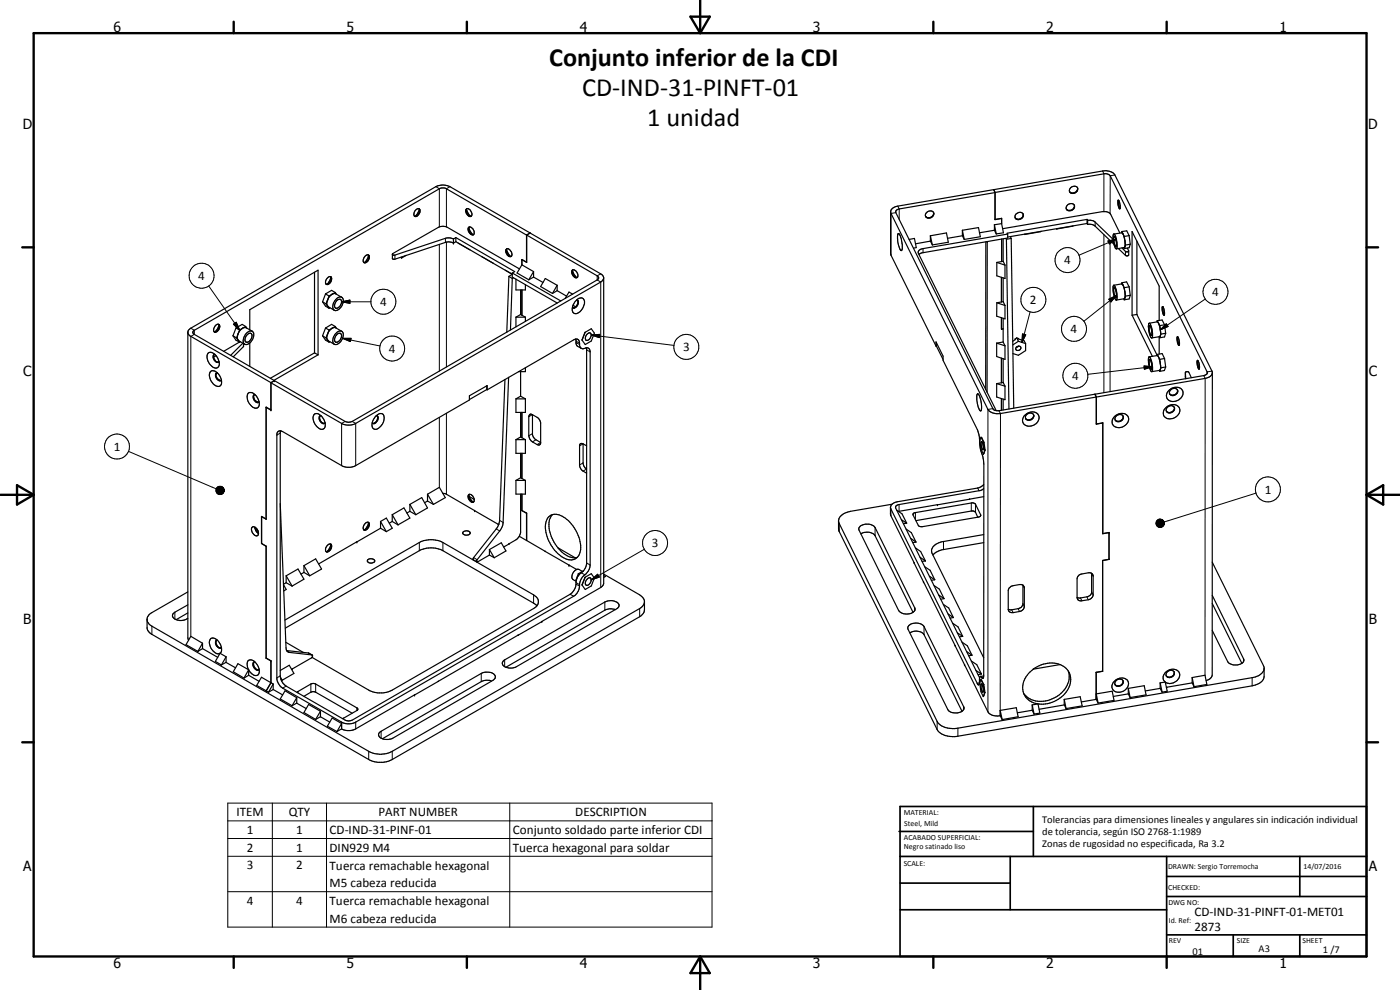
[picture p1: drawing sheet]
<svg xmlns="http://www.w3.org/2000/svg" width="420mm" height="297mm" viewBox="0 0 420 297" stroke-linecap="round" stroke-linejoin="round" font-family="sans-serif">
<defs><g id="words">
<g font-size="7.9">
<text x="164.8" y="19.9">Conjunto inferior de la CDI</text>
<text x="174.7" y="28.9">CD-IND-31-PINFT-01</text>
<text x="194.3" y="37.9">1 unidad</text>
</g>
<g font-size="4.2">
<text x="34" y="9.6">6</text>
<text x="104" y="9.6">5</text>
<text x="174" y="9.6">4</text>
<text x="244" y="9.6">3</text>
<text x="314" y="9.6">2</text>
<text x="384" y="9.6">1</text>
<text x="6.8" y="38.7">D</text>
<text x="410.6" y="38.7">D</text>
<text x="7" y="112.9">C</text>
<text x="410.8" y="112.9">C</text>
<text x="7" y="187.1">B</text>
<text x="410.8" y="187.1">B</text>
<text x="7" y="261.4">A</text>
<text x="410.8" y="261.4">A</text>
<text x="34" y="290.4">6</text>
<text x="104" y="290.4">5</text>
<text x="174" y="290.4">4</text>
<text x="244" y="290.4">3</text>
<text x="314" y="290.4">2</text>
<text x="384" y="290.4">1</text>
</g>
<g font-size="3.9">
<text x="319.4" y="79.3">4</text>
<text x="59.5" y="84">4</text>
<text x="363.8" y="88.9">4</text>
<text x="114.1" y="91.8">4</text>
<text x="309.1" y="91.3">2</text>
<text x="321.3" y="99.9">4</text>
<text x="116.7" y="105.9">4</text>
<text x="205" y="105.4">3</text>
<text x="321.8" y="114">4</text>
<text x="34.2" y="135.3">1</text>
<text x="379.5" y="148.1">1</text>
<text x="195.7" y="164.2">3</text>
<text x="70.9" y="244.9">ITEM</text>
<text x="86.6" y="244.9">QTY</text>
<text x="113.6" y="244.9">PART NUMBER</text>
<text x="172.6" y="244.9">DESCRIPTION</text>
<text x="74.1" y="250.2">1</text>
<text x="88.9" y="250.2">1</text>
<text x="98.9" y="250.2">CD-IND-31-PINF-01</text>
<text x="153.9" y="250.3">Conjunto soldado parte inferior CDI</text>
<text x="74.1" y="255.5">2</text>
<text x="88.9" y="255.5">1</text>
<text x="98.9" y="255.5">DIN929 M4</text>
<text x="153.9" y="255.6">Tuerca hexagonal para soldar</text>
<text x="74.1" y="260.9">3</text>
<text x="88.9" y="260.9">2</text>
<text x="98.9" y="260.9">Tuerca remachable hexagonal</text>
<text x="98.9" y="266.2">M5 cabeza reducida</text>
<text x="74.1" y="271.4">4</text>
<text x="88.9" y="271.4">4</text>
<text x="98.9" y="271.6">Tuerca remachable hexagonal</text>
<text x="358.5" y="275">CD-IND-31-PINFT-01-MET01</text>
<text x="98.9" y="276.9">M6 cabeza reducida</text>
<text x="358.5" y="279.4">2873</text>
</g>
<g font-size="3.1">
<text x="312.7" y="246.8">Tolerancias para dimensiones lineales y angulares sin indicación individual</text>
<text x="312.7" y="250.4">de tolerancia, según ISO 2768-1:1989</text>
<text x="312.7" y="254">Zonas de rugosidad no especificada, Ra 3.2</text>
<text x="357.9" y="286.4">01</text>
<text x="377.7" y="285.6">A3</text>
<text x="397" y="285.9">1 /7</text>
</g>
<g font-size="2.4">
<text x="271.2" y="244.4">MATERIAL:</text>
<text x="271.3" y="252">ACABADO SUPERFICIAL:</text>
<text x="271.4" y="247.9">Steel, Mild</text>
<text x="271.3" y="254.6">Negro satinado liso</text>
<text x="271.2" y="259.7">SCALE:</text>
<text x="350.6" y="260.8">DRAWN: Sergio Torremocha</text>
<text x="391.2" y="260.6">14/07/2016</text>
<text x="350.6" y="267">CHECKED:</text>
<text x="350.6" y="271.4">DWG NO:</text>
<text x="350.8" y="276.9">Id. Ref:</text>
<text x="350.8" y="282.8">REV</text>
<text x="371.2" y="282.9">SIZE</text>
<text x="390.9" y="282.9">SHEET</text>
</g>
</g></defs>
<g fill="none" stroke="#000" stroke-width=".35">
<path d="M298.2 56.9l.4 .9M298.3 56.9l.4 .8M298.3 56.9v.1M298.6 57.8v8.1l2-.4M298.7 57.7l32.6-5.5h.9l.7 .3 29.5 59.3-.2 .5-.9 .4-61.5 10.5-1.4-.1-.4-.5-29.2-58.8a.93 .93 0 0 1 1.1-1.1l28.7-4.9M298.7 57.7v8.1M321.3 56.3a1.1 1.1 0 0 1 1.5-.4 1.1 1.1 0 0 1 .4 1.5 1.2 1.2 0 0 1-1.3 .7 1.2 1.2 0 0 1-.9-1.2zM323.4 56.5a1.45 1.45 0 0 1-.9 1.3 1.45 1.45 0 0 1-1.5-.3M109.2 78.7l.2 .1M110.5 76.5a1.68 1.68 0 0 1-1.1 2.3M110.6 76.6l-.3 1-.9 1.2M110.7 76.6a1.48 1.48 0 0 1-.1 1.5 1.48 1.48 0 0 1-1.4 .6"/>
<path d="M110.7 76.6a1.29 1.29 0 0 0-1.7 1.4l.2 .7M121.9 76.6l-1.4 .9v-.4M124.7 63.1l.6-.4a.84 .84 0 0 1 .8 .5 .84 .84 0 0 1-.3 1l-.5 .6-.6 .2a1.12 1.12 0 0 1 0-1.9zM125.7 62.6a1.63 1.63 0 0 1-1.3 2.3M125.8 62.8l-.5 1.3-.7 .8M136.1 72.9v-1.2l-1.2-.3h-.9l-15.5 5.1-.7-.2M136.1 72.9l-1.2-.3h-.9l-15.5 5.2-.7-.2 .1-1.5 13.6-7.9 1.6-.3 1.2 .3 21.6 12.5M136.8 71.3l17.7 10.2-.8 .4M136.8 71.3v1.2M136.8 72.5l16.9 9.8M136.8 71.3l-.7 .4M136.8 72.5l-.7 .4"/>
<path d="M137.5 72.9l3.5 2.1M140 62.8l.5 1.3 .7 .8M140.1 62.6a1.5 1.5 0 0 1 1.2 2.3 1.53 1.53 0 0 1-1.2-2.3zM140.1 62.6a1.67 1.67 0 0 0 1.3 2.3M140.6 68.2a1.41 1.41 0 0 1 1.5 .7 1.41 1.41 0 0 1-.1 1.6 1.69 1.69 0 0 1-1.4-2.3zM140.7 68.3l.3 1 .9 1.1M140.7 68.2a1.76 1.76 0 0 0 1.4 2.2M140.8 68.1l-.1 .1M151.8 74.9a1.02 1.02 0 0 1 1.7 .7l.2 .8a.79 .79 0 0 1-.9 .6 .79 .79 0 0 1-.7-.8l-.3-.4zM152 74.8l.4 1 .8 1.2M152.1 74.6a1.72 1.72 0 0 0 1.2 2.4M153.4 76.9l-.1 .1"/>
<path d="M156.6 77.9v1.6M156.6 77.9l1.4 .8M156.6 79.5l-1.4 2.4 3.5 2M156.6 79.5l3.5 2M158 78.7h.1M159.1 70l-1.1 .5v8.2M159.1 69.9l-1 .6v8.2l-1.5-.8M267.3 63.5l.1 13.1 13.5 27.2M267.7 62.7l.7-.6 1-.3 61.5-10.5a3.7 3.7 0 0 1 3.7 1.2l29.1 58.8a1.85 1.85 0 0 1-2 2.2l-61.4 10.6a3.8 3.8 0 0 1-3.8-1.2l-29.1-58.8v-1zM269.5 70.1a.92 .92 0 0 1 .8 1.1l.5 2.2v1.3l-.3 .5a1.91 1.91 0 0 1-.9-1.8l-.2-1.9zM272.8 71.8l1.6-.3 .6 2.8-.9 .2M279.2 72.3l-4.4 .9"/>
<path d="M279.2 70.7l4.8-.8 .6 2.8-4.8 .8M279.2 70.7l.6 2.8M279.2 70.7v1.6M279.2 72.3l.6 1.2M280.2 63.7a1.3 1.3 0 0 1-.9 1.7 1.3 1.3 0 0 1-1.6-.8 1.39 1.39 0 0 1 1-1.2 1.39 1.39 0 0 1 1.5 .5M280.2 63.9a1.43 1.43 0 0 1-.9 1.3 1.43 1.43 0 0 1-1.5-.3M288.8 70.7l-4.4 .8M288.8 69.1l4.9-.8 .5 2.7-4.8 .8M288.8 69.1l.6 2.7M288.8 69.1v1.6M288.8 70.7l.6 1.1M295.9 72.6l-.1 44.2"/>
<path d="M296.2 72.5v45.2M298.4 69.1l-4.4 .7M298.4 67.4l.6 2.8M298.4 67.4v1.7M298.4 69.1l.6 1.1M298.6 65.7l.1 .1M299.2 78.7l2.4 .8M299.2 78.7v4.1l2.4 .8v-4.1M300.6 65.5h.1M300.6 65.5v1.6M300.6 71.8v6.7M300.6 67.1l.5 2.7-2.1 .4"/>
<path d="M300.6 65.5l-1.9 .3M300.6 67.1l-2.2 .3M300.9 68.6l29.9-5.1h1.1l1.1 .4 .3 .4 2.8 5.6M301.1 71.7v6.7M301.1 78.4l.5 1.1M301.1 78.4l-1.9 .3M301.9 71.5l.1 .3M302 71.8l.8 50.9M302.4 70.2v1.2l-25.7 4.5-.9 .5M302.4 70.2l-25.4 4.4a1.25 1.25 0 0 0-1.4 1.4l23.4 47.2M303.2 71l.3 .5M303.5 71.5l.7 51"/>
<path d="M303.5 71.5l-1.5 .3M307.1 64.4a1.3 1.3 0 0 0-1.7-.6 1.3 1.3 0 0 0-.7 1.6M307.1 64.4a1.45 1.45 0 0 1-2.3 1.1M307.1 64.4a1.37 1.37 0 0 1-.9 1.4 1.37 1.37 0 0 1-1.5-.5M307.5 70.3v.1M307.7 70.2l-.2 .2M312.5 69.4l-5 1M317.1 68.6v.1M317.3 68.6l-.2 .1M320.4 61.5a1.09 1.09 0 0 1 1.6-.3 1.09 1.09 0 0 1 .1 1.6 1.12 1.12 0 0 1-1.4 .5 1.12 1.12 0 0 1-.6-1.4zM322.1 67.8l-5 .9M322.4 62a1.45 1.45 0 0 1-2.4 .7"/>
<path d="M326.3 65.8l.1 .3M326.3 65.8v1.3M326.3 67.1l.1 .2M326.3 65.8l-24.1 4.2 .2 .2M326.3 67.1l-23.9 4M326.4 66.1v1.2M326.4 67.3l1.3 .1 .8 .3 5.8 5.6M326.4 66.1h1l1.1 .4 5.5 5.3M334.3 70.2l2.4-.4 .3 .4M334.3 71l.3 .1 .3 .9v1.9l-.6-1.3zM334.3 70.2a6 6 0 0 0 .3 4l.5 .4M334.3 70.2a5.7 5.7 0 0 1 .8 4.4"/>
<path d="M334.4 71h.1M335.6 74.5l2.6 2.3 .5-.3v-1.2M335.7 60.1l-.2 .1v.9l.4 1.4 .2 .1M335.7 60.1v1.3l.5 1.2M335.7 60.1l.5 1.5-.1 1M336.7 69.5l1.4-.2 .8 1.4M336.7 74.4l1.3 1.2 .7-.3-.4-.9M336.7 69.5l.3 .7M336.7 69.5l-.1 .3M337 70.2l.6 2M337 70.2l.4 .8M337.3 74.3l.1 .3"/>
<path d="M337.4 71l.2 1.2M337.6 72.2v1.7M337.6 72.2l.2 1.3M337.6 74l-.2 .6M337.8 73.5l-.4 .8-2.3 .4M338.9 70.7l.3 2.6M338.9 70.7l-1.5 .3M339.2 73.3l-.3 1-1.5 .3M339.2 73.3l-1.4 .2M341.2 72.3v22.1M56.4 99.7l.1 .5 .5 .6 24.3 14M56.4 99.7v91.6l.2 .7"/>
<path d="M58 99.4l74.1-42.9 .5-.1 1.2 .1 45.4 26.3 .5 .4v.4l-.5 .4-73.5 42.4-1.1 .3-1-.3-45.3-26.1-.4-.4zM64.7 97.6a.7 .7 0 0 1 1-.2 .7 .7 0 0 1 .2 1 1.1 1.1 0 0 1-.6 1.1 1.1 1.1 0 0 1-1.1-.1v-.8zM65.6 97.3a1.69 1.69 0 0 1-1.1 2.3M65.7 97.5l-.5 1.3-.7 .8M70.8 98.4l-.9 2.4M70.8 98.4l1.1 .6M71.9 99l-.9 2.4M72.8 98.5l-.2 .1a2.94 2.94 0 0 0-1.1 3.6l1.9 1.1M72.8 98.5l.9-.2 2 1.1M72.8 98.5l-.9 .5M73.7 98l-1-.7-1.9 1.1M73.7 98l.4 .5"/>
<path d="M73.7 98l-.9 .5M74 99.9a1.18 1.18 0 0 1 1-.7 1.18 1.18 0 0 1 1.1 .7 2.81 2.81 0 0 1-2.5 3.4 2.09 2.09 0 0 1 .2-3.1zM75 98.9v-6l20.5-11.8v25.4M94.4 81.7v24.2M96.8 90.6l.9 1.3 1.1 .6M96.8 90.6l1.1 .6M97.7 88.2l-.9 2.4M97.7 98.4l-.9 2.4M97.7 88.2l1.1 .6M97.7 98.4l1.1 .6M97.9 85.3h.2M97.9 91.2l.4 .6"/>
<path d="M98.2 83.5l.3-.3a.67 .67 0 0 1 1 0 .67 .67 0 0 1 0 .9 1.16 1.16 0 0 1-1.8 1v-.9zM98.3 91.8l2 1.3M98.3 91.8l.5 .7M98.8 88.8l-.9 2.4M98.8 99l-.5 1.2M99 92.3l-.2 .2M99.2 83a1.66 1.66 0 0 1-1.1 2.3M99.3 83.2l-.3 1-.9 1.1M99.7 88.3a3.7 3.7 0 0 0-1.6 2.6l.2 .9M99.7 88.3l.9-.2 2 1.1M99.7 88.3l-.9 .5M99.7 98.5l.9-.2 2 1.1"/>
<path d="M99.7 98.5l-.9 .8-.5 .9M99.7 98.5l-.9 .5M100.6 87.8l-1.1-.7-1.8 1.1M100.6 98l-1.1-.7-1.8 1.1M100.6 87.8l.4 .5M100.6 87.8l-.9 .5M100.6 98l.4 .5M100.6 98l-.9 .5M101 99.8a1.13 1.13 0 0 1 1.5-.4 1.13 1.13 0 0 1 .5 1.5 2.8 2.8 0 0 1-2.5 2.5 1.97 1.97 0 0 1 0-3.1zM101 89.6a1.13 1.13 0 0 1 1.5-.4 1.13 1.13 0 0 1 .5 1.5 2.49 2.49 0 0 1-2.6 2.4 2.51 2.51 0 0 1 .6-3.5zM101 90.2a.82 .82 0 0 1 1.2-.3 .82 .82 0 0 1 .2 1.2l-.7 1.1-1 .3a1.65 1.65 0 0 1 .3-2.3zM151.7 81.1l2 1.2"/>
<path d="M152.7 82.9l1 .7M152.7 82.9l-.6 16.8M153.7 83.6l-.5 15.4M153.7 82.3l-1 .6M153.7 81.9v1.2l13.5 7.8M153.7 81.9l14.6 8.4M154.1 83.4l-.4 .2M154.8 83.7v3.3h2.9v-1.6M154.8 95.2v2.9M154.8 95.2h2.9M156.2 87v7.4M156.2 94.4l1.5 .8"/>
<path d="M156.2 94.4l-1.4 .8M156.6 87v7.6M157.7 95.2v1.2M160.1 83.1l2.9 1.7M160.1 81.5l-1.4 2.4M160.1 83.1l-1.4 .8M160.1 81.5v1.6M167.2 87.2l2.8 1.7M167.2 85.6l-1.4 2.5M167.2 87.2l-1.4 .9M167.2 85.6v1.6M167.2 85.6l-3.6-2-1.3 2.4 3.5 2.1"/>
<path d="M171.8 81.2l.4 .9 .8 1.2M171.9 88.3l-1.1-.7-1.2 1.9M171.9 81a1.56 1.56 0 0 1 1.4 2.2M171.9 81a1.49 1.49 0 0 0 1.2 2.3l.2-.1M171.9 80.9a1.61 1.61 0 0 0 1.4 2.3M172 91.6l.8 .5M172.7 90.4a1.72 1.72 0 0 1 2.4-.7 3.4 3.4 0 0 1-.9 3.6 1.34 1.34 0 0 1-1.3 .8 1.34 1.34 0 0 1-1.2-1l.2-1.3zM173 90h.2M173.2 90a1.29 1.29 0 0 1-.3 2.1l-.5 .4-.6-.3M173.3 90a1.63 1.63 0 0 1-1.4 2.3M175.6 99.7l-.9 2.4M175.6 99.7l1.8-1.1 1 1.3-1 2.4-1.8 1.1-.9-1.3"/>
<path d="M181.2 83.4l-.1 91.9-.8 1-24.8 14.3M181.2 83.4l-.3 .6-.6 .6-73.5 42.4a4.6 4.6 0 0 1-4 .2l-21.5-12.3 1.1-.7-1.1 .6M181.2 83.4l-.3-.7-.6-.5-45.3-26.2a4.9 4.9 0 0 0-4.2 0l-73.5 42.5-.7 .6-.2 .6M299.2 90.8l-.1 4.1 2.5 .8v-4M299.2 90.8l2.4 .9M300.6 83.2v7.4M300.6 95.4v3.4l.5-.1h-.5M301.1 83.4v7.1M301.1 95.5v7.1M301.1 90.5l.5 1.2M301.1 90.5l-1.9 .3M334.2 85.6a5 5 0 0 1 1 3.9l-.1 .5a.87 .87 0 0 1-.7-1.1l-.4-1.7z"/>
<path d="M334.3 85.6l2.4-.4 .3 .4M334.3 86.4a2.99 2.99 0 0 1 .5 2.9l-.4-1zM336.7 84.8l1.4-.2 .8 1.5M336.7 84.8l.3 .8M336.7 84.8l-.1 .4M337 85.6l.6 2M337 85.6l.4 .7M337.3 89.7l.1 .3M337.4 86.3l.2 1.3M337.6 87.6v1.8M337.6 89.4l-.2 .2-2.4 .4M337.6 87.6l.2 1.3"/>
<path d="M337.6 89.4l-.2 .6M337.8 88.9l-.2 .5M338.9 86.1l.3 2.5M338.9 86.1l-1.5 .2M339.2 88.6l-.3 1.1-1.5 .3M339.2 88.6l-1.4 .3M339.8 94.6l6.1 12.3M339.8 94.6v-25.1l8.1 16.4v10.2M341.2 94.4l6 12.2M341.2 94.4l-1.4 .2M344.9 97l2.5-.4 .7 1.1M344.9 97.8a.84 .84 0 0 1 .7 1.1v1.7a2.05 2.05 0 0 1-.7-1.8z"/>
<path d="M344.9 97a5.2 5.2 0 0 1 .8 4.4M344.9 97a2.93 2.93 0 0 0-.1 2.3l.5 1.8 .4 .3M347.3 96.2l1.5-.2 .7 1.5M347.3 96.2l.5 1a6.1 6.1 0 0 1 .3 3.8l-2.5 .4M347.3 96.2l-.1 .4M348.1 97.7l.3 2.5M348.8 92.1l.2-.1 .3 .8 .2 1-.2 .8-.5-1.3zM349 92.1l.1 1.5 .4 .9M349.5 97.5l.3 2.5M349.5 97.5l-1.4 .2M349.8 100l-.3 1.1-1.4 .2M349.8 100l-1.4 .2"/>
<path d="M62.4 106a2.06 2.06 0 0 1 2.9 1.4 2.29 2.29 0 0 1 0 2.9 2.56 2.56 0 0 1-3-2.3l-.2-1.3zM63.1 111.5a1.86 1.86 0 0 1 2.7 1.1 2.64 2.64 0 0 1 .2 3.2 2.9 2.9 0 0 1-3.1-2.9zM64.3 106.4a1.59 1.59 0 0 0 1.3 2.2M64.5 106.3h-.2a1.47 1.47 0 0 0-.1 1.6 1.47 1.47 0 0 0 1.3 .8l.2-.2M64.8 106.7l-.7 .4M65 111.9a1.64 1.64 0 0 0 1.3 2.3M65.1 111.9a1.36 1.36 0 0 0 .4 2.2l.6 .2 .4-.3M65.1 111.9h.1l-.4 .4M65.4 113.7l.7 .5M69.9 100.8l.9 1.3 1.1 .6M69.9 100.8l1.1 .6M71 101.4l.9 1.3"/>
<path d="M71.8 102.7l-4.7 2.7M72.2 102.5l-.3 .2M72.9 103l-3.7 3.6M73.1 103.1v.9l-3.1 3.1M74.2 100.4a.77 .77 0 0 1 1.1-.4 .77 .77 0 0 1 .3 1.1l-.9 1.4a.68 .68 0 0 1-.8 .2 .68 .68 0 0 1-.4-.8zM74.5 118a1.76 1.76 0 0 1 2.4 .8 3 3 0 0 1 .6 3.4 1.45 1.45 0 0 1-2.2-.5 3.2 3.2 0 0 1-.8-3.7zM75 102.9v7M76.3 118.4a1.63 1.63 0 0 0 1.3 2.3M76.5 118.4a1.03 1.03 0 0 0-.6 .9 1.03 1.03 0 0 0 .6 1 .72 .72 0 0 0 .6 .5 .72 .72 0 0 0 .7-.3M81.3 114.8v8.3l-1.4-.9M94.4 105.9l1.1 .6M94.4 105.9l-13.3 7.6"/>
<path d="M95.5 106.5l-13.3 7.6M96.8 100.8l.9 1.3 1.1 .6M96.8 100.8l1.1 .6M97.9 101.4l.4 .6M98.3 100.2l-.2 .9 .2 .9M98.3 102l.5 .7M98.3 100.2l-.4 1.2M98.4 102.2l1.9 1.1M99 102.5l-.2 .2M101 100.5a.82 .82 0 0 1 1.2-.5 .82 .82 0 0 1 .2 1.3l-.7 1.1-.8 .3a1.43 1.43 0 0 1 .1-2.2zM146.1 116.9l.1 .1M146.1 115.7v1.2"/>
<path d="M146.1 116.9l-5.2 3M151.5 113.8l-1.6 42.7-.7 1.9-7.1 9-.1 .5 1.2 .7M152.6 113.2l-1.7 44.3-.9 1.8-6.8 8.6-.2 .3 .2 .4M154.8 119.7v4h2.9v-4M154.8 119.7h2.9M156.2 111.5v7.4M156.2 118.9l1.5 .8M156.2 118.9l-1.4 .8M157.7 110.3v1.2h-2.1M172.8 101.7l.3 2 1.3 .8M175.9 104.4l.2 64.8a5.2 5.2 0 0 1-2.4 3.4l-.8 1.6M176.1 100.4a.71 .71 0 0 1 .6-.5 .71 .71 0 0 1 .7 .4 1.36 1.36 0 0 1-1.6 1.7l-.1-.9z"/>
<path d="M280.9 103.8v-1.2l2.1 4.2v1.3l10.4 21 .4 1.2a20 20 0 0 0 1.2 6.9l.3 2.1-.1 63.5M281 103.8h-.1M281 102.8v1M281 103.8l2 4.1M293.3 118.2a1.27 1.27 0 0 1 .9 1.4l.4 2.2-.3 1.5a4.3 4.3 0 0 1-1.2-3.4zM299.1 103v4l2.5 .8v-4M299.1 115.1v4l2.5 .8v-4M299.1 103l2.5 .8M299.1 115.1l2.5 .8M300.6 107.5v7.4M300.6 119.6v3.5M301.1 107.6v7.2"/>
<path d="M301.1 119.8v3.2M301.1 102.6l.5 1.2M301.1 102.6l-2 .4M301.1 114.8l.5 1.1M301.1 114.8l-2 .3M305.1 101.4l-1.2 1M305.1 101.4l2.3 .9 .4 .8M305.1 101.4l.5 1M305.6 102.4l2.2 .7M305.6 102.4l-1.7 1.1M305.7 103.8l-.7 .4M307.8 103.1v2.1l-2.2 1.4-1.6-.5"/>
<path d="M328.6 118.3l.4 .8v8.1M328.6 118.3v.1M329 119.1v8.2l1.9-.4M344.9 107.1l2.5-.4 .7 1.1M344.9 107.1a2.93 2.93 0 0 0-.1 2.3l.5 1.8 .4 .3M344.9 107.1l.4 .4 .5 1.6 .1 1.9-.2 .5M345 107.8l.3 .4 .3 1.4a.82 .82 0 0 1-.2 1.1l-.4-1.1zM347.3 106.3l1.5-.2 .7 1.5M347.3 106.3l.5 1M347.3 106.3l-.1 .4M347.9 107.5l.4 2.2-.1 1.2M347.9 111.1l.2 .3"/>
<path d="M348.1 101.3l-.2-.3v5.2M348.1 107.8l.3 2.6M348.2 110.9l-.1 .2-2.5 .4M348.2 110.9l-.1 .5M348.4 100.2l-.3 1.1M348.4 110.4l-.2 .5M349.5 107.6l.3 2.5M349.5 107.6l-1.4 .2M349.8 110.1l-.3 1.1-1.4 .2M349.8 110.1l-1.4 .3M350.7 117.2a2.45 2.45 0 0 1 4.3 .4 2.8 2.8 0 0 1-1.7 2.6 2.8 2.8 0 0 1-3-.6 2.01 2.01 0 0 1 .4-2.4zM353.3 101.1l.3 .2 .3 .7v1.6l-.5-.7z"/>
<path d="M353.3 117a1.34 1.34 0 0 0-1.6-.3 1.34 1.34 0 0 0-.6 1.5M353.3 117a1.34 1.34 0 0 1-.7 1.5 1.34 1.34 0 0 1-1.6-.4M353.3 117a1.41 1.41 0 0 1-.6 1.4 1.41 1.41 0 0 1-1.6-.1M353.5 101.1v1l.4 1.4M355.8 111.8a.64 .64 0 0 1 1-.1l.7 1.6M355.8 111.8v1.8M359.5 108.2v1l.4 1.5M359.8 110.7h.1M359.9 110.7v-1.3l-.5-1.3a2.77 2.77 0 0 0 .4 2.6M359.9 110.7h.1M363.8 111.8v90.8a2.13 2.13 0 0 1-1.8 1.6M76.7 120.3l.8 .4"/>
<path d="M79.9 122.2v33.6M79.9 122.2l1.4 .8M83.3 129.6l.6-.3 .9 .2 17.7 10.2a4.5 4.5 0 0 0 4.3 0l34.1-19.7v-1.3l5.3-3v1.3l26-15a1.07 1.07 0 0 1 1.2-.2 1.07 1.07 0 0 1 .5 1.2v.7a1.23 1.23 0 0 0 2.1 .7l.8 .2 .3 1v63.9a4.8 4.8 0 0 1-2.3 3.6 5.8 5.8 0 0 0-1 3.7l-.7 1.3-.9 .8-65.4 37.8a4.5 4.5 0 0 1-4.3 0l-17.7-10.2a4.1 4.1 0 0 1-1.7-2.8v-73.4zM84.2 129.3l-.1 73.5a4.1 4.1 0 0 0 1.8 3.1l17.7 10.2 1 .2 .9-.1 65.6-37.9a4.4 4.4 0 0 0 1.8-4.1M94.3 124.4a2.06 2.06 0 0 1 2.8 1.4 2.04 2.04 0 0 1-.2 3 3.3 3.3 0 0 1-2.9-3.7zM96.1 124.8a1.64 1.64 0 0 0 1.3 2.2M96.3 124.7a.99 .99 0 0 0-.2 1.7l.7 .7 .6-.1M97.6 126.9l-.2 .1M112.8 124.8a1.32 1.32 0 0 1 1.2-.8 1.32 1.32 0 0 1 1.2 .8 3.5 3.5 0 0 1-2.6 4 1.68 1.68 0 0 1-.6-2.7zM112.9 124.7l.5 .2a1.66 1.66 0 0 1-1.3 2.2l-.4-.2M113.1 124.8a1.59 1.59 0 0 1-1.3 2.2M154.8 131.9v4.1h2.9v-4.1"/>
<path d="M154.8 131.9h2.9M156.2 123.7v7.4M156.2 136v7.3M156.2 131.1l1.5 .8M156.2 131.1l-1.4 .8M156.6 123.7v7.6M156.6 136v7.6M158.9 124.5l.5-.3 2 1.1 .9 1.5v6.2l-.3 .5-.8-.1a3.6 3.6 0 0 1-2.2-1.6l-.3-1.1v-5.7zM159.8 124.4v6.2l.8 1.2 1.7 1M175 133.2l-.8-.1-.3 .5v6.1l.7 1.3 1.5 1M175 133.2l1.1 .6M175 133.2v5.9l.5 1.1 .6 .5"/>
<path d="M294.4 131.2l.7 1.4M294.4 131.2l-.4 1 .4 2.6 .7 1.5M294.4 131.2l.9 1.5M294.5 132.5l.5 .7 .1 1.7a2.17 2.17 0 0 1-.6-2.2zM295.1 132.6l.2 .1M295.1 132.6l.4 2.6M295.3 132.7l.3 2.3M295.5 135.2l-.4 1.1M295.6 135l-.5 1.3M295.6 135l-.1 .2M307.3 124.9a2.53 2.53 0 0 1 2.3-1.4 2.53 2.53 0 0 1 2.2 1.5 2.76 2.76 0 0 1-1.6 2.6 2.76 2.76 0 0 1-3.1-.6l-.2-.8zM308 124.5a1.19 1.19 0 0 1 1.3-.6 1.19 1.19 0 0 1 .9 1.1 1.39 1.39 0 0 1-1.1 1 1.39 1.39 0 0 1-1.3-.6z"/>
<path d="M310.2 124.6a1.41 1.41 0 0 1-.9 1.2 1.41 1.41 0 0 1-1.5-.3M329 127.1v.1M329 127.2l2-.3v33.2M334.7 124.8a2.45 2.45 0 0 1 4 .6 2.72 2.72 0 0 1-1.8 2.7 2.72 2.72 0 0 1-3.1-.9v-1.2zM335.2 124.6a1.12 1.12 0 0 1 1.9 .4 1.12 1.12 0 0 1-1.1 1.5 1.01 1.01 0 0 1-1.4-.5 1.01 1.01 0 0 1 .6-1.4zM337 124.8l.1 .2M337.1 125.3a1.44 1.44 0 0 1-2.4 .7M349.8 122.4a2.6 2.6 0 0 1 4.2 .1 2.74 2.74 0 0 1-1.5 2.9 2.74 2.74 0 0 1-3.2-.6 2.12 2.12 0 0 1 .5-2.4zM350.2 122.3a1.16 1.16 0 0 1 1.4-.6 1.16 1.16 0 0 1 .8 1.4 1.23 1.23 0 0 1-1.3 .9 1.23 1.23 0 0 1-1.1-1.2zM352.5 122.6a1.47 1.47 0 0 1-2.5 .8M76.5 158.2l-.4-.2a.92 .92 0 0 0-.5 1.6 1.29 1.29 0 0 0 1.8 1l.2-.6M76.5 158.2l.3 1.1 .8 .7"/>
<path d="M76.5 158.2l.8 .8 .3 1M77 158.6l.5 .8M78.5 155l1.4 .8M79.9 155.7l-1.4-.8v8.2M84.1 151.1l1.7 43.3 .3 .8M109.2 159h.2M110.5 156.7a1.72 1.72 0 0 1-1.1 2.3M110.6 156.8l-.3 1.1-.9 1.1M110.7 156.8a1.46 1.46 0 0 1-.1 1.6 1.46 1.46 0 0 1-1.4 .6M110.7 156.8a1.34 1.34 0 0 0-1.7 1.4l.2 .8M114.2 156.5v2M114.2 156.5l1.7 3"/>
<path d="M114.2 156.5l1.7-1.1 1.8 3.1-1.8 1M115.9 159.5l-1.7-1-7.1 4.1M117.7 156.5l-.9 .5M117.7 154.4l3.5-2 1.8 3-3.5 2.1M117.7 154.4l1.8 3.1M117.7 154.4v2.1M117.7 156.5l1.8 1M123 153.4l-.9 .5M123 151.3l1.8 3.1M123 151.3v2.1M123 153.4l1.8 1M123 151.3l3.6-2 1.7 3.1-3.5 2"/>
<path d="M128.3 150.3l-.8 .5M128.3 148.3l1.8 3M128.3 148.3v2M128.3 150.3l1.8 1M128.3 148.3l3.6-2.1 1.7 3.1-3.5 2M132.9 148l.9 .2 15.9 9.2M139 159.6a1.15 1.15 0 0 1 1.2-.4 1.15 1.15 0 0 1 .8 .9 1.28 1.28 0 0 1-2.1-.3zM140.6 148.5a1.37 1.37 0 0 1 1.5 .6 1.37 1.37 0 0 1-.2 1.6 1.78 1.78 0 0 1-1.3-2.2zM140.7 148.5l.3 1 .9 1.1M140.7 148.5a1.72 1.72 0 0 0 1.4 2.1M140.8 148.3l-.1 .2M140.9 149l1.4 .9"/>
<path d="M142.4 153.2h.1M154.8 144.1v4.2h2.9v-4.2M154.8 144.1h2.9M156.2 148.3v11.5l-.5 1.3-.6 .7-2.4 1.4M156.2 143.3l1.5 .8M156.2 143.3l-1.4 .8M156.6 153.2l1.5 .8M156.6 148.3v4.9l1.4 .8M158 154v8.2M158.1 154v8.2l5.5 3.2M158.1 154h-.1M164.7 155.1a3.4 3.4 0 0 1 4.5 .1 10.9 10.9 0 0 1 4.9 10.5 3 3 0 0 1-4.9 1.7 10.9 10.9 0 0 1-5.3-10.8z"/>
<path d="M165.8 154.4a5.4 5.4 0 0 0-.6 5.9l1.1 2.4 1.1 1.6M251.7 156.5l29.6 60a5.8 5.8 0 0 0 6.2 2l88.3-15.2a3.8 3.8 0 0 0 3.6-2.7M258.2 157.9a3.4 3.4 0 0 1 4.3 .2l12 24.3a1.57 1.57 0 0 1-1.9 1.8 2.99 2.99 0 0 1-2.9-1l-11.9-24.1v-.6zM267.2 152.2l.2 2.5 7 14.3M267.7 151.3l-12.4 2.1a3.9 3.9 0 0 0-3.6 2.8v3.1l29.6 59.6a5.9 5.9 0 0 0 6.2 2l88.3-15.1a3.7 3.7 0 0 0 3.6-2.9v-2.6l-.2-.6-15.4-31M269.1 153.1l1.6 1.1 1.4 2.8M270.5 155.9l1.6 1.1M271.9 158.7l1.6 1.1 1.4 2.8M272.1 157l-1 .1M274.2 154l17.8-3.1 .8 .4 1.5 3.4-.7 .5-17.2 2.8-.8-.4-1.6-3.1zM281.3 151.4l-11.6 2M290.9 149.8h.1"/>
<path d="M291 149.8l-9.7 1.6M293.4 155.2l-.7-1.6-1-.3-16.8 2.9M295.2 149l-4.3 .8M295.2 145.4l-.8 .6-1 .4-24 4.1a1.91 1.91 0 0 0-2 2.2l26 52.5 .3 .3M295.2 146.6l-1 .6-24.6 4.2-.5 .2-.3 .5 25.2 51.3M332.8 159.8l-1.8 .3M78.5 163.1h.1M78.5 163.1l1.4 .8M78.5 163.1l1.4 .8v33.6M85.1 175.5l.8 1.4-.7 .4M85.9 174.8l-.8 .5M85.9 172.8l1.8 3.1"/>
<path d="M85.9 172.8v2M85.9 174.8l1.8 1.1M85.9 172.8l3.5-2.1 1.8 3.1-3.5 2.1M91.2 171.7l-.9 .6M91.2 169.7l1.8 3.1M91.2 169.7v2M91.2 171.7l1.8 1.1M91.2 169.7l3.5-2 1.8 3-3.5 2.1M98.2 163.7l.3-.3a.59 .59 0 0 1 .7-.2 .59 .59 0 0 1 .4 .7 1.67 1.67 0 0 1-1.6 1.7l-.3-.2v-.7zM99.2 163.2a1.63 1.63 0 0 1-1.3 2.3M99.3 163.4l-.3 1-.9 1.1M107.1 162.6l-11.5 6.6"/>
<path d="M107.1 162.6h.1M110.3 168a1.35 1.35 0 0 1 2.2 .4 1.23 1.23 0 0 1-1.2 .5 1.23 1.23 0 0 1-1-.8zM146.9 166.5l-3.7 2.1M146.9 164.9l1.4 2.4M146.9 164.9v1.6M146.9 166.5l1.4 .8M146.9 164.9l3.5-2 1.4 2.4-3.5 2M152.7 163.2l-1.5 .9M152.7 163.2h.1M155.9 160.9l2.1 1.3M158.1 162.1l-.1 .1M163.6 165.4l9.4 5.5"/>
<path d="M163.6 165.4h.1M163.6 165.4v.1M167.4 164.3l5.3 3.1M167.4 164.3a5.9 5.9 0 0 0 5.8 3M172.9 174v.2M172.9 174l.1 .1M173.6 172.2l-.7 1.8M173.6 172.2l.3 .2M174.8 171.4l-1-.5a2.02 2.02 0 0 0-1.8 3l.9 .5M175 171.4l-1.4 .8M175.6 173.2l1.8-1.1 1 1.3-1 2.4-1.8 1.1-.9-1.3M175.6 173.2l-.9 2.4"/>
<path d="M176.3 173.7a.63 .63 0 0 1 .9-.3 .63 .63 0 0 1 .2 .9 1.21 1.21 0 0 1-1.6 1.2l-.1-1zM181.2 172.3l11.4 6.7 .8 1.1v2.9a2.69 2.69 0 0 1-1.4 2l-74.3 42.9a7.5 7.5 0 0 1-7.1 0l-65.6-38-.9-1.3v-2.9l.6-1.2 11.7-6.9M181.2 172.7l.5 .3-.5 .3M258.3 160.2a3.3 3.3 0 0 1 4.3 .5l11.4 23M273.3 161.5l1.6 1.1M274.4 168.8l15.1 30.6M274.7 164.4l1.6 1.1 1.4 2.8M274.9 162.6l-1 .2M276.1 167.2l1.6 1.1M277.5 170.1l1.6 1 1.4 2.8M277.7 168.3l-1 .1M278.9 172.9l1.6 1"/>
<path d="M280.3 175.7l1.6 1.1 1.4 2.8M280.5 173.9l-1 .2M281.7 178.5l1.6 1.1M283.3 179.6l-.9 .2M295.2 162.8l-12 2.1a5.2 5.2 0 0 0-3.2 1.6M295.2 160.4l-12 2.1a3.9 3.9 0 0 0-3.6 2.7l.2 .9 15.4 31.3M302.8 176.4l.7-.5a5.5 5.5 0 0 1 3.3-.4l.4 .2 .2 .7v5.6l-.6 1.1-.8 .4-2.5 .3-.8-.5-.1-6.1zM307 175.6v5.8l-.3 .5-.3 .4-.8 .3-2.3 .4-.7-.2M323.9 172.5l2.7-.6a1.15 1.15 0 0 1 1.5 .9l-.2 6.1-1 1-2.5 .4-.9-.3-.3-.7v-5.6zM327.6 172v5.9l-.2 .5-.9 .6-2.5 .5-.8-.3M331 160.1l1.9-.3v8.1M332.8 167.8l-1.9 .3v33.3l-1.9 .4"/>
<path d="M332.8 167.8l.1 .1M332.9 167.9l-2 .3M363.8 178.6l9.4 19.1a1.27 1.27 0 0 1-1.2 1.6 3.3 3.3 0 0 1-3.5-.6l-4.7-9.6M56.4 181.5l-3.9 2.2a1.17 1.17 0 0 0-.7 1.3 1.17 1.17 0 0 0 1.1 .9M56.4 185.5a3.9 3.9 0 0 1-3.5 .4M56.4 183.9l-3.5 2M60.8 194.6l4.6 2.6M60.8 193l-1.4 2.5M60.8 194.6l-1.4 .9M60.8 193v1.6M60.8 193l-3.5-2.1-1.5 2.5 3.6 2.1M63.1 191.7a1.76 1.76 0 0 1 2.5 .8 2.69 2.69 0 0 1 .4 3.5 2.56 2.56 0 0 1-3-2.2l-.2-1.1z"/>
<path d="M65 192.1a1.68 1.68 0 0 0 1.2 2.3M65.1 192.1h.1M65.1 192.1a1.39 1.39 0 0 0-.2 1.6 1.39 1.39 0 0 0 1.4 .7M66 196l1.8 1.1M66 196l-1.4 2.5 1.9 1M66.5 194.2l-.3 .2M67.8 198.8l2.9 1.6M67.8 197.1l-1.3 2.4M67.8 198.7l-1.3 .8M67.8 197.1v1.6M74.5 198.2a2.12 2.12 0 0 1 2.8 1.5 1.85 1.85 0 0 1-.4 3 3.3 3.3 0 0 1-2.4-4.5zM76.3 198.6a1.65 1.65 0 0 0 1.3 2.4"/>
<path d="M76.3 198.6h.2M76.3 198.6a1.51 1.51 0 0 0-.2 1.6 1.51 1.51 0 0 0 1.3 .9l.3-.2M79.9 197.4l1.4 .9v6.6M79.9 197.5h.1M85.5 186.1l40.3-23.3a7.8 7.8 0 0 1 7.1 0l27.2 15.7a2.18 2.18 0 0 1 1.5 2 2.18 2.18 0 0 1-1.5 2.1l-42.4 24.5a7.5 7.5 0 0 1-7.1 0l-17-9.9M85.8 192.7l5.2 3M86.1 195.2l6.5 .7 1.1 .7M86.1 195.2l.8 .5 6.8 .9M93.7 196.6l.1 .5-.3 .3-5.8 3.3M151 198.3l30.5-17.7a3.2 3.2 0 0 1 4.3 .9l-.1 .6-.6 .6-30.1 17.3a3.4 3.4 0 0 1-4.2-.6l-.1-.4zM155.5 190.5v.1M155.5 190.5l-24 13.9"/>
<path d="M161.1 181.8l-.7-.7-27.5-15.9a7.8 7.8 0 0 0-7.1 0l-40.2 23.3M162.6 186.4l.1 .1M184.7 182.9l-.7-.1a3.3 3.3 0 0 0-2.5 .3l-29.7 17.1M193.4 180.7l-.5 1.2-.9 .7-74.3 42.8a7.4 7.4 0 0 1-7.1 0l-65-37.5-.9-.7-.6-1.2M272.7 187.7a3.3 3.3 0 0 1 4.6 .3l11.9 24a1.27 1.27 0 0 1-1.2 1.7 2.95 2.95 0 0 1-3.6-.8l-11.9-24.1-.1-.6zM273 189.9a3.4 3.4 0 0 1 4.3 .5l11.4 23M283.1 181.4l1.6 1 1.4 2.9M284.5 184.2l1.6 1.1M285.9 187l1.6 1.1 1.4 2.8M286.1 185.3l-1 .2M286.6 193.7l.1 .1M287.3 189.9l1.6 1"/>
<path d="M288.7 192.7l1.6 1.1 1.4 2.8M288.9 190.9l-1 .2M289.5 199.4h.1M289.5 199.4l7 14.2a3.4 3.4 0 0 0 3.7 1.2M290.1 195.5l1.6 1.1M291.5 198.3l1.6 1.1 1.4 2.8M291.7 196.6l-1 .2M318.2 199.4l-8.2 1.4M363.8 181.1l8.9 17.9M74.6 202.6l3.2 1.8M74.6 201l-1.4 2.5M74.6 202.6l-1.4 .9"/>
<path d="M74.6 201v1.6M74.6 201l-3.2-1.9-1.4 2.4 3.2 2M77.8 200.8l-.1 .1M79.9 207.3h.1M81.3 204.9l-1.4 2.4M81.3 204.9l-2.8-1.7-1.5 2.5 2.9 1.6M81.3 204.9l-1.4 2.4 .7 .4M81.3 204.9l.7 .3M82 206.9l2.8 1.6M82 205.2l-1.4 2.5M82 206.9l-1.4 .8M82 205.2v1.7"/>
<path d="M84.1 201.2l2.7-1.6 1.4 2.5-3.5 2M84.1 203.2l.6 .9M84.4 203.9l.3 .2M87.7 200.7v.1M87.7 200.7l-.2 .2M89.1 211l2.8 1.6M89.1 209.3l-1.4 2.5M89.1 210.9l-1.4 .9M89.1 209.3v1.6M89.1 209.3l-3.6-2-1.4 2.4 3.6 2.1M89.2 207.7l4.1-2.5 1.3-.1 12.7 7.4v.6l-4.5 2.5M91.2 208.9l2.3-1.3h1.1l11.1 6.4"/>
<path d="M96.2 215.1l2.8 1.6M96.2 213.4l-1.5 2.5M96.2 215.1l-1.5 .8M96.2 213.4v1.7M96.2 213.4l-3.6-2-1.4 2.4 3.5 2.1M102.5 217.1l-1.4 2.4M102.5 218.7l-1.4 .8M102.5 217.1v1.6M102.5 217.1l-2.8-1.7-1.5 2.5 2.9 1.6M113.9 219.8l30.5-17.7a3.1 3.1 0 0 1 4.3 .8l-.2 .7-.6 .5-30 17.4a3.5 3.5 0 0 1-4.2-.7l-.1-.4zM124.4 208.5l-17.6 10.2a4.5 4.5 0 0 1-4.3 0M124.4 208.5h.1"/>
<path d="M131.5 204.4h.1M131.5 204.4v.1M131.6 204.4l-7.2 4.1M147.5 204.3a3.8 3.8 0 0 0-3.1 .2l-29.6 17.2M292.9 201.2l1.6 1M293.7 205.5h.1M294.2 203l-.5 2.5M294.2 202.9v.1M294.2 202.9h.1M294.4 203.9l-.4 1.1 .4 2.5 .7 1.5M294.4 203.9l.7 1.5M294.4 203.9l.9 1.5"/>
<path d="M294.5 205.3h.2l.3 .9 .1 1.2-.2 .3-.4-1.2zM294.5 205.2h.1M294.5 202.2l-1 .2M295.1 205.4h.2M295.1 205.4l.4 2.5M295.2 202.8l-.2 .8-.7-.7M295.2 202.8l-1 .1M295.3 205.4l.3 2.4M295.5 207.9l-.4 1.1M295.6 207.8l-.1 .1M295.6 207.8l-.5 1.2M300.2 213.1l4.8-.8 .6 2.8-4.8 .8"/>
<path d="M300.2 213.1l.6 2.8M300.2 213.1v1.7M300.2 214.8l.6 1.1M308.7 202.1a8.6 8.6 0 0 1 10.9-1.9 5.3 5.3 0 0 1 0 8 8.4 8.4 0 0 1-10.9 1.8 5.3 5.3 0 0 1 0-7.9zM309.8 213.1l-4.5 .8M309.8 211.5l1.7-.3 .6 2.8-1.8 .2M309.8 211.5l.5 2.7M309.8 211.5v1.6M309.8 213.1l.5 1.1M319.4 209.8l4.8-.8 .6 2.8-4.9 .8M319.4 209.8l.5 2.8M319.4 209.8v1.7l.5 1.1"/>
<path d="M319.4 211.5l-7.5 1.3M320.6 201.4a7.1 7.1 0 0 1-4.3 8.1 7.1 7.1 0 0 1-9.1-1.5M329 201.7v8.1l-4.5 .8M329 209.7v.1M329 201.7v.1M329 201.8v8M329 208.2l4.8-.8 .5 2.7-4.7 .8zM329 209.8l.6 1.1M330.9 201.4l-1.9 .3M334.1 204.7a2.63 2.63 0 0 1 4.5-.2 2.72 2.72 0 0 1-1.5 2.9 2.72 2.72 0 0 1-3.1-.5 1.84 1.84 0 0 1 .1-2.2zM337 204.2a1.36 1.36 0 0 0-1.7-.3 1.36 1.36 0 0 0-.6 1.6M337 204.2a1.34 1.34 0 0 1-.7 1.6 1.34 1.34 0 0 1-1.7-.4"/>
<path d="M337 204.2a1.41 1.41 0 0 1-.7 1.4 1.41 1.41 0 0 1-1.5-.1M338.6 208.2l-4.5 .8M338.6 206.5l4.8-.8 .5 2.8-4.7 .8M338.6 206.5l.6 2.8M338.6 206.5v1.7M338.6 208.2l.6 1.1M348.2 206.5l-4.5 .8M348.2 204.9l1.5-.3 .6 2.8-1.5 .3M348.2 204.9l.6 2.8M348.2 204.9v1.6M348.2 206.5l.6 1.2M349.7 201.8a2.43 2.43 0 0 1 2.4-1.1 2.43 2.43 0 0 1 2 1.8 2.87 2.87 0 0 1-4.6 2 1.93 1.93 0 0 1 .2-2.7z"/>
<path d="M350 202.7a1.28 1.28 0 0 0 1.8 .4 1.28 1.28 0 0 0 .3-1.8 1.41 1.41 0 0 0-1.5 .1 1.41 1.41 0 0 0-.6 1.5M352.4 201.5a1.44 1.44 0 0 1-.7 1.5 1.44 1.44 0 0 1-1.6-.1M357.8 204.9l-7.8 1.3M357.8 203.3l3.8-.7 .6 2.8-3.9 .6M357.8 203.3l.5 2.7M357.8 203.3v1.6M357.8 204.9l.5 1.1"/>
<circle cx="305.6" cy="104.5" r=".73"/>
</g>
<g fill="none" stroke="#000" stroke-width=".3">
<path d="M130.8 56l1.1 .6v11.5M135 56l-1 .6v11.5M330.9 51.3l.4 .9v11.3M334.6 52.5l-1.4 .2v11.4M118.5 76.5v1.3M131.9 73.3v38M133.7 71.5v1.2M134 72.6v37.5M136.1 71.7v1.2M268.8 63.8l-1.4 .3v12.5M269.4 61.8l.5 .9v3.1M277 74.6v1.2"/>
<path d="M296.2 72.5l.1 .2M326.4 66.1v1.2M328.7 66.6v1.3M331.3 70.4v47.4M332.5 72.3l2.6-.5-2.2 1.4zM333.2 72.2v45.3M335.1 71.8l-11.3 4.8M337.8 75.4v1.2M57.3 98.5l1 .6v1.2l-1 .6v90M62.6 85.8l9.3 13.2M70.1 97.3l.8-.6 1 2.3zM102.5 90.6l2.5-.6v1z"/>
<path d="M102.5 90.6h8.8M180.3 82.2l-1.1 .6v1.2l1.1 .6v91.7M309.1 93.6l-2.4 9.1M332.8 89.8l2.3-1.2-1.7 2zM335.1 88.6l-9.8 7.8M350 97.2l.6 .8-2.4 1zM361.7 89.7l-13.5 9.3M73.1 103v1M102.8 101.5h2.6l-.3 1zM102.8 101.5l11.2 2.3M172.9 102.8l1 .6M172.9 102.4l1 .6"/>
<path d="M176.1 105l1 .6M177.4 100.5l2.6-.2-.1 1zM177.4 100.5l24.9 3.1M306.9 100.2l.9 .3-1.1 2.2zM343.4 109.8l2.5 .2-2.5 .8zM345.9 110l-19.4 2.3M355.8 111.8v1.2M361.3 112.7l.4 .8-.1 89.1M363.7 111.3l-1.4 .3v.5M38.6 135.4l26.2 11.2M84.1 129.9l-1 .7M103.6 126.4l-1.1 .6v12.7"/>
<path d="M105.7 126.4l1.1 .6v12.7M131.9 125.2v21M134 124v24.3M159.8 124.4l-1.1 .6M159.8 130.1l-1.1 .6M160.9 132l-1.1 .6M162.3 132.8l-1.1 .6M175 133.2l-1.1 .6M175 138.9l-1.1 .6M298 122.6l-1.5 .3v90.7M299.8 123.2l.5 .9-.1 90.7M64.8 147l2.5 .2-2.5 .1z"/>
<path d="M64.8 147.3l2.5-.1-2.5 .3zM64.8 147.1h2.5M64.8 146.7l2.5 .5-2.5-.2zM64.8 147.5l2.5-.3-2.3 .6zM65 146.5l2.3 .7-2.5-.5zM65 147.8l2.3-.6-2.2 .8zM65.1 146.3l.2-.2 2 1.1zM65.1 146.3l2.2 .9-2.3-.7zM65.1 148l2.2-.8-2 1zM65.3 146.1l.3-.1 1.7 1.2zM65.3 148.2l2-1-1.7 1.1zM65.6 146l.2-.1 1.5 1.3z"/>
<path d="M65.6 148.3l1.7-1.1-1.5 1.2zM65.8 145.9h.3l1.2 1.3zM65.8 148.4l1.5-1.2-1.2 1.2zM66.1 145.9h.3l.9 1.3zM66.4 145.9l.9 1.3zM66.6 146l.7 1.2zM66.8 146.2l.5 1zM67 146.4l.3 .8zM67.1 146.6l.2 .6zM67.3 147.2l-.9 1.1-.3 .1zM67.3 147.2l-.7 1.1h-.2zM67.3 147.2l-.7 1.1z"/>
<path d="M67.3 147.2l-.5 .9zM67.3 147.2l-.3 .7zM67.3 147.2l-.2 .5zM67.3 147.2v.2zM148.9 158.7l1.1 .6M149.9 156.1l1.1 .7M176.1 140.7l-1.1 .7M251.9 157.1v2.4M262.6 158.3v2.4M267.4 152.7v2M269.8 151.4v2M274.7 153.8v2.1"/>
<path d="M291.5 150.9v2.4M292.8 151.3v2.4M293.4 146.4l.4 .8M294.3 154.4v.3M346.9 156.9l2.5 .1-2.5 .1zM346.9 157.1l2.5-.1-2.4 .4zM346.9 157h2.5M347 156.6l2.4 .4-2.5-.1zM347 157.4l2.4-.4-2.3 .6zM347.1 156.4l2.3 .6-2.4-.4zM347.1 157.6l2.3-.6-2.2 .9zM347.2 156.1l.3-.1 1.9 1z"/>
<path d="M347.2 156.1l2.2 .9-2.3-.6zM347.2 157.9l2.2-.9-1.9 1zM347.5 156l.2-.2 1.7 1.2zM347.5 158l1.9-1-1.7 1.2zM347.7 155.8l.2-.1 1.5 1.3zM347.7 158.2l1.7-1.2-1.5 1.2zM347.9 155.7h.3l1.2 1.3zM347.9 158.2l1.5-1.2-1.2 1.2zM348.2 155.7l.3 .1 .9 1.2zM348.5 155.8l.9 1.2zM348.7 155.9l.7 1.1zM348.9 156l.5 1z"/>
<path d="M349.2 156.3l.2 .7zM349.3 156.5l.1 .5zM349.4 157l-.9 1.2h-.3zM349.4 157l-.9 1.2zM349.4 157l-.7 1.1zM349.4 157l-.5 .9zM349.4 157l-.2 .8zM349.4 157l-.1 .5zM349.4 157v.3zM377 148l-27.7 8.6M125.8 162.8v2.4M132.9 162.8v2.4"/>
<path d="M142.1 167.3l1.1 .6M160.1 178.5v2.5M171.1 178.3l1.1 .6M172.9 175.3l1 .6M172.9 174.8l1 .6M174.4 171.9l1.1 .6M176.1 168.9l1 .6M177.4 174l2-1.7 .5 .8zM193.4 164.8l-16 9.2M283.2 162.5v2.4M307 175.6l.4 .8M324.3 179.4l.4 .9"/>
<path d="M326.2 179.1l.4 .9M327.6 177.6l.5 .9M327.7 172.1l.4 .7M45.6 187.9v2.4M52.5 183.7v2M86.1 195.3l.8 .4M92.6 195.9l1 .6M151.5 198v2M181.5 180.6v2.5M192 182.6v2.4M274.5 182.4v.8M277.3 188v2.4"/>
<path d="M303.6 183l.5 .8M305.6 182.6l.4 .9M307 181.1l.4 .9M373.2 197.7v.8M84.1 202.8l-1 .6M85.9 205.9l-1.1 .6M89.4 207.5v.4M93.3 205.2v2.5M94.7 205.2v2.5M102.5 216.7v2M106.8 216.7v2M107.1 212.4v.8"/>
<path d="M114.4 219.4v2.1M144.4 202.1v2.4M281.3 216.5v2.4M287.5 218.5v2.4M289.2 212v.9M294 204.9l-.7 .1M295.2 203.2h-.6M375.8 203.3v2.5M110.6 225.4v2.5M117.7 225.4v2.5M68.4 241h145.3v37.2h-145.3zM68.4 246.3h145.3"/>
<path d="M68.4 251.6h145.3M68.4 256.9h145.3M81.7 241v37.2M98 241v37.2M153 241v37.2M68.4 267.5h145.3"/>
<circle cx="320.4" cy="78.1" r="3.7"/>
<circle cx="60.5" cy="82.7" r="3.8"/>
<circle cx="115.1" cy="90.5" r="3.8"/>
<circle cx="310.1" cy="90" r="3.7"/>
<circle cx="322.3" cy="98.7" r="3.8"/>
<circle cx="364.8" cy="87.6" r="3.8"/>
<circle cx="117.7" cy="104.6" r="3.7"/>
<circle cx="206" cy="104.1" r="3.7"/>
<circle cx="322.7" cy="112.8" r="3.8"/>
<circle cx="35.1" cy="134" r="3.8"/>
<circle cx="380.5" cy="146.8" r="3.8"/>
<circle cx="196.6" cy="162.9" r="3.8"/>
</g>
<g fill="#000">
<circle cx="136.1" cy="72.9" r=".18"/>
<circle cx="156.6" cy="77.9" r=".18"/>
<circle cx="82.4" cy="114.2" r=".18"/>
<circle cx="355.8" cy="113" r=".18"/>
<circle cx="81.3" cy="123" r=".18"/>
<circle cx="78.5" cy="155" r=".18"/>
<circle cx="142.4" cy="153.2" r=".18"/>
<circle cx="281.3" cy="151.4" r=".18"/>
<circle cx="332.8" cy="159.8" r=".18"/>
<circle cx="107.1" cy="162.6" r=".18"/>
<circle cx="170.8" cy="169.5" r=".18"/>
<circle cx="277.1" cy="174.5" r=".18"/>
<circle cx="81.3" cy="198.3" r=".18"/>
<circle cx="162.6" cy="186.5" r=".18"/>
<circle cx="289.5" cy="199.4" r=".18"/>
<circle cx="124.4" cy="208.5" r=".18"/>
</g>
<g fill="none" stroke="#000" stroke-width=".71">
<path d="M10.1 9.9h400v277.1h-400zM70.1 6.5v3.4M140.1 6.5v3.4M207.2 5h5.8l-2.9 4.9zM210.1 0v9.9M280.1 6.5v3.4M350.1 6.5v3.4M6.7 74.2h3.4M410.1 74.2h3.5M.1 148.5h10M5.1 145.6l5 2.9-5 2.9zM410.1 148.5h10"/>
<path d="M410.1 148.5l5-2.9v5.8zM6.7 222.7h3.4M410.1 222.7h3.5M70.1 287v3.4M140.1 287v3.4M210.1 287v10M210.1 287l2.9 5h-5.8zM280.1 287v3.4M350.1 287v3.4"/>
</g>
<g fill="none" stroke="#000" stroke-width=".51">
<path d="M269.8 249.5h40.3M270.1 242h140v45h-140zM270.1 257h140M303.2 257v16M310.1 242v15M350.1 257v30M390.1 257v12M270.1 265h33.1M270.1 273h80M350.1 269h60M350.1 263h60M350.1 280.5h60"/>
<path d="M370.1 280.5v6.5M390.1 280.5v6.5"/>
</g>
<g fill="#000">
<path d="M332.5 72.3l2.6-.5-2.2 1.4zM70.1 97.3l.8-.6 1 2.3zM102.5 90.6l2.5-.6v1zM332.8 89.8l2.3-1.2-1.7 2zM350 97.2l.6 .8-2.4 1zM102.8 101.5h2.6l-.3 1zM177.4 100.5l2.6-.2-.1 1zM306.9 100.2l.9 .3-1.1 2.2zM343.4 109.8l2.5 .2-2.5 .8zM67.1 146.6l.2 .6zM67 146.4l.3 .8zM66.8 146.2l.5 1z"/>
<path d="M66.6 146l.7 1.2zM66.4 145.9l.9 1.3zM66.1 145.9h.3l.9 1.3zM65.8 145.9h.3l1.2 1.3zM65.6 146l.2-.1 1.5 1.3zM65.3 146.1l.3-.1 1.7 1.2zM65.1 146.3l.2-.2 2 1.1zM65.1 146.3l2.2 .9-2.3-.7zM65 146.5l2.3 .7-2.5-.5zM64.8 147.5l2.5-.3-2.3 .6zM65 147.8l2.3-.6-2.2 .8zM65.1 148l2.2-.8-2 1z"/>
<path d="M65.3 148.2l2-1-1.7 1.1zM65.6 148.3l1.7-1.1-1.5 1.2zM65.8 148.4l1.5-1.2-1.2 1.2zM67.3 147.2l-.9 1.1-.3 .1zM67.3 147.2l-.7 1.1h-.2zM67.3 147.2l-.7 1.1zM67.3 147.2l-.5 .9zM67.3 147.2l-.3 .7zM67.3 147.2l-.2 .5zM67.3 147.2v.2zM349.3 156.5l.1 .5zM349.2 156.3l.2 .7z"/>
<path d="M348.9 156l.5 1zM348.7 155.9l.7 1.1zM348.5 155.8l.9 1.2zM348.2 155.7l.3 .1 .9 1.2zM347.9 155.7h.3l1.2 1.3zM347.7 155.8l.2-.1 1.5 1.3zM347.5 156l.2-.2 1.7 1.2zM347.2 156.1l.3-.1 1.9 1zM347.2 156.1l2.2 .9-2.3-.6zM347.1 156.4l2.3 .6-2.4-.4zM347 157.4l2.4-.4-2.3 .6zM347.1 157.6l2.3-.6-2.2 .9z"/>
<path d="M347.2 157.9l2.2-.9-1.9 1zM347.5 158l1.9-1-1.7 1.2zM347.7 158.2l1.7-1.2-1.5 1.2zM347.9 158.2l1.5-1.2-1.2 1.2zM349.4 157l-.9 1.2h-.3zM349.4 157l-.9 1.2zM349.4 157l-.7 1.1zM349.4 157l-.5 .9zM349.4 157l-.2 .8zM349.4 157l-.1 .5zM349.4 157v.3zM177.4 174l2-1.7 .5 .8z"/>
</g>
<path d="M64.8 146.9h2.5M346.9 156.8h2.5" fill="none" stroke="#000" stroke-width=".42"/>
<path d="M64.8 147.3h2.5M346.9 157.2h2.5" fill="none" stroke="#000" stroke-width=".38"/>
<use href="#words"/>
</svg>
